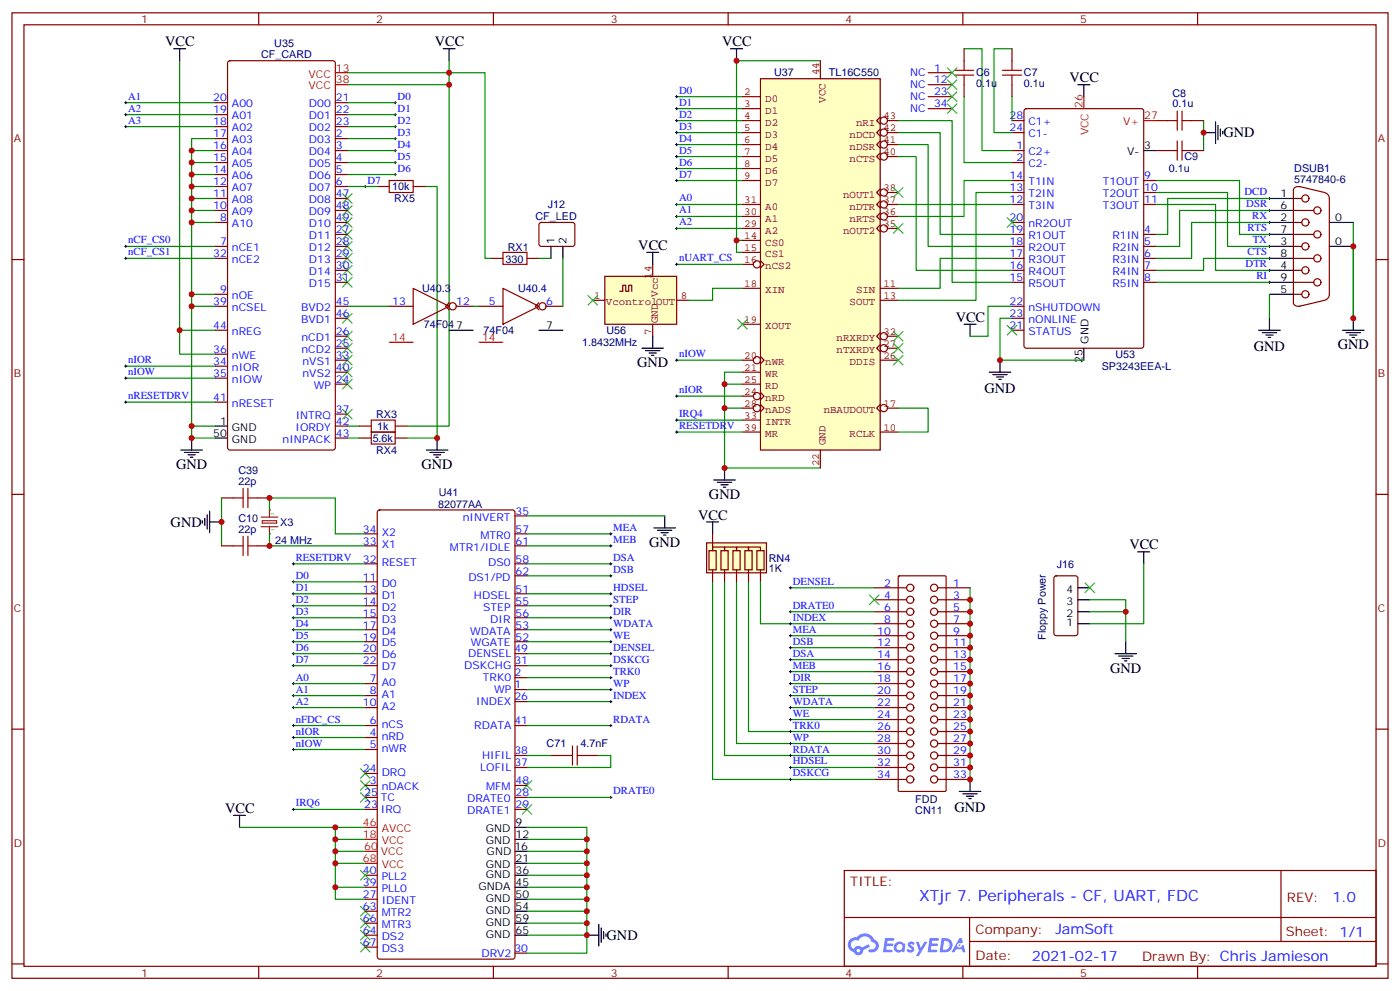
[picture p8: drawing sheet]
<svg xmlns="http://www.w3.org/2000/svg" width="412mm" height="292mm" viewBox="0 0 412 292" stroke-linecap="round" stroke-linejoin="round" font-family="sans-serif">
<defs><g id="words">
<text font-size="4.6" fill="#00f" x="270.8" y="265.4">XTjr 7. Peripherals - CF, UART, FDC</text>
<g font-size="4.2">
<text x="48.7" y="13.7">VCC</text>
<text x="128.1" y="13.7">VCC</text>
<text x="212.7" y="13.7">VCC</text>
<text x="315" y="24.2">VCC</text>
<text x="360.4" y="40.5">GND</text>
<text x="188" y="73.6">VCC</text>
<text x="281.5" y="94.8">VCC</text>
<text x="369.4" y="103.3">GND</text>
<text x="394.1" y="102.9">GND</text>
<text x="187.7" y="108.2">GND</text>
<text x="290" y="115.6">GND</text>
<text x="51.9" y="138.2">GND</text>
<text x="124.2" y="138.2">GND</text>
<text x="208.8" y="147">GND</text>
<text x="50.3" y="155.2">GND</text>
<text x="205.7" y="153">VCC</text>
<text x="191.2" y="161.1">GND</text>
<text x="332.7" y="161.8">VCC</text>
<text x="327" y="198.2">GND</text>
<text x="66.3" y="239.4">VCC</text>
<text x="281.2" y="239.2">GND</text>
<text x="178.7" y="276.8">GND</text>
</g>
<g font-size="4.2" fill="#00f">
<text x="392.5" y="265.6">1.0</text>
<text x="310.9" y="275.2">JamSoft</text>
<text x="304" y="283">2021-02-17</text>
</g>
<g font-size="3.9" fill="#800">
<text x="250.5" y="260.9">TITLE:</text>
<text x="379.1" y="265.6">REV:</text>
<text x="287.4" y="275.1">Company:</text>
<text x="378.7" y="275.8">Sheet: 1/1</text>
<text x="287.4" y="282.8">Date:</text>
<text x="336.4" y="282.9">Drawn By: Chris Jamieson</text>
</g>
<g font-size="3.2" fill="#800">
<text x="41.6" y="6.8">1</text>
<text x="110.8" y="6.8">2</text>
<text x="179.9" y="6.8">3</text>
<text x="249.1" y="6.8">4</text>
<text x="318.2" y="6.8">5</text>
<text x="4.1" y="41.9">A</text>
<text x="405.9" y="41.9">A</text>
<text x="4.1" y="111">B</text>
<text x="405.9" y="111">B</text>
<text x="4.1" y="180.2">C</text>
<text x="405.9" y="180.2">C</text>
<text x="4.1" y="249.3">D</text>
<text x="405.9" y="249.3">D</text>
<text x="41.6" y="287.6">1</text>
<text x="110.8" y="287.6">2</text>
<text x="179.9" y="287.6">3</text>
<text x="249.1" y="287.6">4</text>
<text x="318.2" y="287.6">5</text>
</g>
<g font-size="3.2" fill="#000080">
<text x="76.9" y="17.2">CF_CARD</text>
<text x="80.8" y="13.7">U35</text>
<text x="228" y="22.5">U37</text>
<text x="244.1" y="22.5">TL16C550</text>
<text x="287.5" y="22.5">C6</text>
<text x="301.6" y="22.5">C7</text>
<text x="287.5" y="25.7">0.1u</text>
<text x="301.6" y="25.7">0.1u</text>
<text x="345.4" y="28.4">C8</text>
<text x="345.4" y="31.6">0.1u</text>
<text x="348.9" y="47.2">C9</text>
<text x="344.3" y="50.7">0.1u</text>
<text x="381.3" y="53.9">5747840-6</text>
<text x="381.3" y="50.7">DSUB1</text>
<text x="115.5" y="56.1">10k</text>
<text x="116.1" y="59.6">RX5</text>
<text x="157.7" y="64.9">CF_LED</text>
<text x="161.4" y="61.2">J12</text>
<text x="148.9" y="77.3">330</text>
<text x="149.6" y="73.8">RX1</text>
<text x="124.4" y="86">U40.3</text>
<text x="152.6" y="86">U40.4</text>
<text x="124.8" y="96.6">74F04</text>
<text x="142.5" y="98.4">74F04</text>
<text x="171.5" y="101.9">1.8432MHz</text>
<text x="178.7" y="98.4">U56</text>
<text x="328.6" y="105.4">U53</text>
<text x="324.5" y="109">SP3243EEA-L</text>
<text x="110.8" y="123.1">RX3</text>
<text x="109.8" y="130.2">5.6k</text>
<text x="111.1" y="126.6">1k</text>
<text x="110.8" y="133.7">RX4</text>
<text x="70.2" y="142.8">22p</text>
<text x="70.2" y="139.6">C39</text>
<text x="129" y="149.6">82077AA</text>
<text x="129.3" y="146">U41</text>
<text x="70.2" y="153.7">C10</text>
<text x="82.6" y="154.8">X3</text>
<text x="70.2" y="156.9">22p</text>
<text x="81" y="160.1">24 MHz</text>
<text x="226.5" y="165.5">RN4</text>
<text x="311.3" y="167.2">J16</text>
<text x="226.5" y="168.5">1K</text>
<text x="308.1" y="188.5" transform="rotate(-90 308.1 188.5)">Floppy Power</text>
<text x="161" y="220.1">C71</text>
<text x="171" y="220.1">4.7nF</text>
<text x="269.6" y="236.6">FDD</text>
<text x="269.6" y="239.7">CN11</text>
</g>
<g font-size="3.2" fill="#f00">
<text x="90.9" y="22.8">VCC</text>
<text x="99" y="21.1">13</text>
<text x="90.9" y="26.4">VCC</text>
<text x="99" y="24.6">38</text>
<text x="318.9" y="31.8" transform="rotate(-90 318.9 31.8)">26</text>
<text x="337.1" y="35.2">27</text>
<text x="320.7" y="39.9" transform="rotate(-90 320.7 39.9)">VCC</text>
<text x="330.8" y="36.9">V+</text>
<text x="115.6" y="100.4">14</text>
<text x="142" y="100.4">14</text>
<text x="106.9" y="243.3">46</text>
<text x="112.4" y="245.1">AVCC</text>
<text x="106.9" y="246.8">18</text>
<text x="107.3" y="250.4">60</text>
<text x="112.2" y="251.8">VCC</text>
<text x="112.4" y="248.6">VCC</text>
<text x="106.9" y="253.9">68</text>
<text x="112.4" y="255.7">VCC</text>
</g>
<g font-size="3.2" fill="#840000">
<text x="241.3" y="22.2" transform="rotate(-90 241.3 22.2)">44</text>
<text x="219.3" y="28.1">2</text>
<text x="225.4" y="30">D0</text>
<text x="219.3" y="31.6">3</text>
<text x="219.3" y="35.2">4</text>
<text x="225.4" y="33.5">D1</text>
<text x="243.2" y="30.3" transform="rotate(-90 243.2 30.3)">VCC</text>
<text x="260.2" y="35.2">43</text>
<text x="219.3" y="38.7">5</text>
<text x="225.4" y="37">D2</text>
<text x="225.4" y="40.6">D3</text>
<text x="250.3" y="40.6">nDCD</text>
<text x="252.2" y="37">nRI</text>
<text x="260.2" y="38.7">42</text>
<text x="219.3" y="42.2">6</text>
<text x="219.3" y="45.8">7</text>
<text x="225.4" y="44.1">D4</text>
<text x="225.4" y="47.6">D5</text>
<text x="250.3" y="47.6">nCTS</text>
<text x="250.3" y="44.1">nDSR</text>
<text x="260.2" y="45.8">40</text>
<text x="260.2" y="42.2">41</text>
<text x="219.3" y="49.3">8</text>
<text x="219.3" y="52.8">9</text>
<text x="225.4" y="51.1">D6</text>
<text x="219.3" y="59.9">31</text>
<text x="225.4" y="54.7">D7</text>
<text x="248.4" y="58.2">nOUT1</text>
<text x="260.2" y="59.9">37</text>
<text x="260.2" y="56.3">38</text>
<text x="219.3" y="63.4">30</text>
<text x="225.4" y="65.2">A1</text>
<text x="225.4" y="61.7">A0</text>
<text x="250.3" y="65.2">nRTS</text>
<text x="250.3" y="61.7">nDTR</text>
<text x="260.2" y="63.4">36</text>
<text x="219.3" y="70.4">14</text>
<text x="219.3" y="66.9">29</text>
<text x="225.4" y="68.8">A2</text>
<text x="248.4" y="68.8">nOUT2</text>
<text x="260.2" y="66.9">35</text>
<text x="219.3" y="74">15</text>
<text x="219.3" y="77.5">16</text>
<text x="225.4" y="72.3">CS0</text>
<text x="225.4" y="75.8">CS1</text>
<text x="191.9" y="82" transform="rotate(-90 191.9 82)">14</text>
<text x="225.4" y="79.4">nCS2</text>
<text x="175" y="88.1">1</text>
<text x="178.5" y="89.9">VcontrolOUT</text>
<text x="200.6" y="88.1">8</text>
<text x="219.3" y="84.6">18</text>
<text x="225.4" y="86.4">XIN</text>
<text x="250.3" y="89.9">SOUT</text>
<text x="252.2" y="86.4">SIN</text>
<text x="260.2" y="84.6">11</text>
<text x="260.2" y="88.1">13</text>
<text x="193.8" y="95.1" transform="rotate(-90 193.8 95.1)">GND Vcc</text>
<text x="219.3" y="95.1">19</text>
<text x="191.9" y="98.7" transform="rotate(-90 191.9 98.7)">7</text>
<text x="225.4" y="97">XOUT</text>
<text x="246.5" y="100.5">nRXRDY</text>
<text x="260.2" y="98.7">32</text>
<text x="219.3" y="105.7">20</text>
<text x="225.4" y="107.6">nWR</text>
<text x="246.5" y="104.1">nTXRDY</text>
<text x="250.3" y="107.6">DDIS</text>
<text x="260.2" y="105.7">26</text>
<text x="260.2" y="102.2">27</text>
<text x="219.3" y="112.8">25</text>
<text x="219.3" y="109.3">21</text>
<text x="225.4" y="111.1">WR</text>
<text x="219.3" y="116.3">24</text>
<text x="219.3" y="119.8">28</text>
<text x="225.4" y="118.2">nRD</text>
<text x="225.4" y="114.6">RD</text>
<text x="260.2" y="119.8">17</text>
<text x="219.3" y="123.4">33</text>
<text x="225.4" y="125.2">INTR</text>
<text x="225.4" y="121.7">nADS</text>
<text x="242.6" y="121.7">nBAUDOUT</text>
<text x="219.3" y="126.9">39</text>
<text x="225.4" y="128.7">MR</text>
<text x="243.2" y="131.1" transform="rotate(-90 243.2 131.1)">GND</text>
<text x="250.3" y="128.7">RCLK</text>
<text x="260.2" y="126.9">10</text>
<text x="241.3" y="137.3" transform="rotate(-90 241.3 137.3)">22</text>
</g>
<g font-size="3.2" fill="#00f">
<text x="268.1" y="22.5">NC</text>
<text x="275.2" y="21.1">1</text>
<text x="37.7" y="29.4">A1</text>
<text x="62.8" y="29.9">20</text>
<text x="99" y="29.9">21</text>
<text x="117.1" y="29.4">D0</text>
<text x="200" y="27.6">D0</text>
<text x="268.1" y="26">NC</text>
<text x="268.1" y="29.5">NC</text>
<text x="275.2" y="24.6">12</text>
<text x="275.2" y="28.1">23</text>
<text x="37.7" y="32.9">A2</text>
<text x="62.8" y="33.4">19</text>
<text x="68.3" y="35.2">A01</text>
<text x="68.3" y="31.6">A00</text>
<text x="91" y="31.6">D00</text>
<text x="91" y="35.2">D01</text>
<text x="99" y="33.4">22</text>
<text x="117.1" y="32.9">D1</text>
<text x="200" y="31.1">D1</text>
<text x="200" y="34.6">D2</text>
<text x="268.1" y="33.1">NC</text>
<text x="275.2" y="31.6">34</text>
<text x="297.4" y="35.2">28</text>
<text x="37.7" y="36.4">A3</text>
<text x="62.8" y="40.5">17</text>
<text x="62.8" y="36.9">18</text>
<text x="68.3" y="38.7">A02</text>
<text x="91" y="38.7">D02</text>
<text x="99" y="40.5">2</text>
<text x="99" y="36.9">23</text>
<text x="117.1" y="39.9">D3</text>
<text x="117.1" y="36.4">D2</text>
<text x="200" y="38.2">D3</text>
<text x="200" y="41.7">D4</text>
<text x="297.4" y="38.7">24</text>
<text x="302.9" y="40.5">C1-</text>
<text x="302.9" y="36.9">C1+</text>
<text x="62.8" y="47.5">15</text>
<text x="62.8" y="44">16</text>
<text x="68.3" y="45.8">A04</text>
<text x="68.3" y="42.2">A03</text>
<text x="91" y="42.2">D03</text>
<text x="91" y="45.8">D04</text>
<text x="99" y="44">3</text>
<text x="99" y="47.5">4</text>
<text x="117.1" y="47">D5</text>
<text x="117.1" y="43.5">D4</text>
<text x="200" y="45.2">D5</text>
<text x="299.4" y="44">1</text>
<text x="299.4" y="47.5">2</text>
<text x="302.9" y="45.8">C2+</text>
<text x="62.8" y="51">14</text>
<text x="68.3" y="52.8">A06</text>
<text x="68.3" y="49.3">A05</text>
<text x="91" y="49.3">D05</text>
<text x="91" y="52.8">D06</text>
<text x="99" y="51">5</text>
<text x="117.1" y="50.5">D6</text>
<text x="200" y="48.8">D6</text>
<text x="200" y="52.3">D7</text>
<text x="297.4" y="52.8">14</text>
<text x="302.9" y="49.3">C2-</text>
<text x="337.1" y="52.8">9</text>
<text x="62.8" y="58.1">11</text>
<text x="62.8" y="54.6">12</text>
<text x="68.3" y="59.9">A08</text>
<text x="68.3" y="56.3">A07</text>
<text x="91" y="56.3">D07</text>
<text x="91" y="59.9">D08</text>
<text x="99" y="54.6">6</text>
<text x="99" y="58.1">47</text>
<text x="108.3" y="54">D7</text>
<text x="200" y="59.3">A0</text>
<text x="297.4" y="59.9">12</text>
<text x="297.4" y="56.3">13</text>
<text x="302.9" y="58.1">T2IN</text>
<text x="302.9" y="54.6">T1IN</text>
<text x="324.8" y="54.6">T1OUT</text>
<text x="324.8" y="58.1">T2OUT</text>
<text x="337.1" y="56.3">10</text>
<text x="337.1" y="59.9">11</text>
<text x="366.6" y="57.6">DCD</text>
<text x="62.8" y="61.6">10</text>
<text x="64.8" y="65.2">8</text>
<text x="68.3" y="63.4">A09</text>
<text x="91" y="63.4">D09</text>
<text x="99" y="61.6">48</text>
<text x="99" y="65.2">49</text>
<text x="200" y="62.9">A1</text>
<text x="297.4" y="65.2">20</text>
<text x="302.9" y="61.6">T3IN</text>
<text x="324.8" y="61.6">T3OUT</text>
<text x="367.1" y="61.1">DSR</text>
<text x="368.9" y="64.6">RX</text>
<text x="37.7" y="71.7">nCF_CS0</text>
<text x="68.3" y="66.9">A10</text>
<text x="91" y="70.4">D11</text>
<text x="91" y="66.9">D10</text>
<text x="99" y="68.7">27</text>
<text x="200" y="66.4">A2</text>
<text x="297.4" y="68.7">19</text>
<text x="302.9" y="70.4">R1OUT</text>
<text x="302.9" y="66.9">nR2OUT</text>
<text x="327.7" y="70.4">R1IN</text>
<text x="337.1" y="68.7">4</text>
<text x="367.5" y="68.2">RTS</text>
<text x="369" y="71.7">TX</text>
<text x="37.7" y="75.2">nCF_CS1</text>
<text x="62.8" y="75.7">32</text>
<text x="64.8" y="72.2">7</text>
<text x="68.3" y="74">nCE1</text>
<text x="68.3" y="77.5">nCE2</text>
<text x="91" y="74">D12</text>
<text x="91" y="77.5">D13</text>
<text x="99" y="72.2">28</text>
<text x="99" y="75.7">29</text>
<text x="200" y="77">nUART_CS</text>
<text x="297.4" y="75.7">17</text>
<text x="297.4" y="72.2">18</text>
<text x="302.9" y="77.5">R3OUT</text>
<text x="302.9" y="74">R2OUT</text>
<text x="327.7" y="74">R2IN</text>
<text x="327.7" y="77.5">R3IN</text>
<text x="337.1" y="72.2">5</text>
<text x="337.1" y="75.7">6</text>
<text x="367.5" y="75.2">CTS</text>
<text x="91" y="81">D14</text>
<text x="99" y="79.3">30</text>
<text x="99" y="82.8">31</text>
<text x="297.4" y="82.8">15</text>
<text x="297.4" y="79.3">16</text>
<text x="302.9" y="81">R4OUT</text>
<text x="327.7" y="81">R4IN</text>
<text x="337.1" y="79.3">7</text>
<text x="337.1" y="82.8">8</text>
<text x="366.9" y="78.7">DTR</text>
<text x="370.1" y="82.3">RI</text>
<text x="62.8" y="89.9">39</text>
<text x="64.8" y="86.3">9</text>
<text x="68.3" y="88.1">nOE</text>
<text x="91" y="84.6">D15</text>
<text x="99" y="89.9">45</text>
<text x="115.6" y="89.9">13</text>
<text x="134.4" y="89.9">12</text>
<text x="144" y="89.9">5</text>
<text x="160.9" y="89.9">6</text>
<text x="297.4" y="89.9">22</text>
<text x="302.9" y="84.6">R5OUT</text>
<text x="327.7" y="84.6">R5IN</text>
<text x="68.3" y="91.6">nCSEL</text>
<text x="88.7" y="91.6">BVD2</text>
<text x="88.7" y="95.1">BVD1</text>
<text x="99" y="93.4">46</text>
<text x="297.4" y="93.4">23</text>
<text x="302.9" y="91.6">nSHUTDOWN</text>
<text x="302.9" y="95.1">nONLINE</text>
<text x="62.8" y="96.9">44</text>
<text x="68.3" y="98.7">nREG</text>
<text x="88.8" y="100.4">nCD1</text>
<text x="99" y="98.7">26</text>
<text x="297.4" y="96.9">21</text>
<text x="302.9" y="98.7">STATUS</text>
<text x="37.7" y="107">nIOR</text>
<text x="62.8" y="107.5">34</text>
<text x="62.8" y="104">36</text>
<text x="68.3" y="105.7">nWE</text>
<text x="88.8" y="104">nCD2</text>
<text x="89.1" y="107.5">nVS1</text>
<text x="99" y="102.2">25</text>
<text x="99" y="105.7">33</text>
<text x="200" y="105.2">nIOW</text>
<text x="37.7" y="110.5">nIOW</text>
<text x="62.8" y="111">35</text>
<text x="68.3" y="109.3">nIOR</text>
<text x="68.3" y="112.8">nIOW</text>
<text x="89.1" y="111">nVS2</text>
<text x="99" y="112.8">24</text>
<text x="99" y="109.3">40</text>
<text x="37.7" y="117.5">nRESETDRV</text>
<text x="62.8" y="118.1">41</text>
<text x="68.3" y="119.8">nRESET</text>
<text x="92.4" y="114.5">WP</text>
<text x="200" y="115.8">nIOR</text>
<text x="87.1" y="123.4">INTRQ</text>
<text x="99" y="121.6">37</text>
<text x="99" y="125.1">42</text>
<text x="200" y="122.8">IRQ4</text>
<text x="83.3" y="130.4">nINPACK</text>
<text x="87" y="126.9">IORDY</text>
<text x="99" y="128.7">43</text>
<text x="200" y="126.4">RESETDRV</text>
<text x="136.3" y="153.4">nINVERT</text>
<text x="151.9" y="151.6">35</text>
<text x="106.9" y="160.4">33</text>
<text x="106.9" y="156.9">34</text>
<text x="112.4" y="161.5">X1</text>
<text x="112.4" y="157.9">X2</text>
<text x="141.5" y="158.6">MTR0</text>
<text x="151.9" y="156.9">57</text>
<text x="151.9" y="160.4">61</text>
<text x="180.6" y="156.4">MEA</text>
<text x="180.6" y="159.9">MEB</text>
<text x="87.1" y="165.2">RESETDRV</text>
<text x="106.9" y="165.7">32</text>
<text x="112.4" y="166.8">RESET</text>
<text x="132.5" y="162.2">MTR1/IDLE</text>
<text x="143.8" y="166.8">DS0</text>
<text x="151.9" y="165.7">58</text>
<text x="180.6" y="165.2">DSA</text>
<text x="87.1" y="174">D1</text>
<text x="87.1" y="170.5">D0</text>
<text x="106.9" y="171">11</text>
<text x="112.4" y="172.8">D0</text>
<text x="138" y="171">DS1/PD</text>
<text x="151.9" y="169.2">62</text>
<text x="180.6" y="168.7">DSB</text>
<text x="180.6" y="174">HDSEL</text>
<text x="233.5" y="172.2">DENSEL</text>
<text x="260.4" y="172.8">2</text>
<text x="280.8" y="172.8">1</text>
<text x="87.1" y="177.5">D2</text>
<text x="106.9" y="178">14</text>
<text x="106.9" y="174.5">13</text>
<text x="112.4" y="179.8">D2</text>
<text x="112.4" y="176.3">D1</text>
<text x="139.6" y="176.3">HDSEL</text>
<text x="142.3" y="179.8">STEP</text>
<text x="151.9" y="178">55</text>
<text x="151.9" y="174.5">51</text>
<text x="180.6" y="177.5">STEP</text>
<text x="233.5" y="179.3">DRATE0</text>
<text x="260.4" y="179.8">6</text>
<text x="260.4" y="176.3">4</text>
<text x="280.8" y="176.3">3</text>
<text x="280.8" y="179.8">5</text>
<text x="87.1" y="184.6">D4</text>
<text x="87.1" y="181">D3</text>
<text x="106.9" y="185.1">17</text>
<text x="106.9" y="181.6">15</text>
<text x="112.4" y="183.3">D3</text>
<text x="144.4" y="183.3">DIR</text>
<text x="151.9" y="181.6">56</text>
<text x="151.9" y="185.1">53</text>
<text x="180.6" y="181">DIR</text>
<text x="180.6" y="184.6">WDATA</text>
<text x="233.5" y="182.8">INDEX</text>
<text x="260.4" y="183.3">8</text>
<text x="280.8" y="183.3">7</text>
<text x="87.1" y="191.6">D6</text>
<text x="87.1" y="188.1">D5</text>
<text x="106.9" y="188.6">19</text>
<text x="112.4" y="190.4">D5</text>
<text x="112.4" y="186.9">D4</text>
<text x="138.5" y="186.9">WDATA</text>
<text x="138.7" y="190.4">WGATE</text>
<text x="151.9" y="188.6">52</text>
<text x="180.6" y="191.6">DENSEL</text>
<text x="180.6" y="188.1">WE</text>
<text x="233.5" y="186.3">MEA</text>
<text x="233.5" y="189.9">DSB</text>
<text x="258.4" y="186.9">10</text>
<text x="258.4" y="190.4">12</text>
<text x="280.8" y="186.9">9</text>
<text x="280.8" y="190.4">11</text>
<text x="87.1" y="195.2">D7</text>
<text x="106.9" y="195.7">22</text>
<text x="106.9" y="192.2">20</text>
<text x="112.4" y="197.4">D7</text>
<text x="112.4" y="193.9">D6</text>
<text x="136.8" y="197.1">DSKCHG</text>
<text x="137.9" y="193.6">DENSEL</text>
<text x="151.5" y="192.2">49</text>
<text x="151.5" y="195.7">31</text>
<text x="180.6" y="195.2">DSKCG</text>
<text x="233.5" y="193.4">DSA</text>
<text x="233.5" y="196.9">MEB</text>
<text x="258.4" y="193.9">14</text>
<text x="258.4" y="197.4">16</text>
<text x="280.8" y="193.9">13</text>
<text x="280.8" y="197.4">15</text>
<text x="87.1" y="204">A1</text>
<text x="87.1" y="200.4">A0</text>
<text x="108.9" y="201">7</text>
<text x="112.4" y="202">A0</text>
<text x="142.3" y="200.6">TRK0</text>
<text x="151.5" y="202.7">1</text>
<text x="151.5" y="199.2">2</text>
<text x="180.6" y="198.7">TRK0</text>
<text x="180.6" y="202.2">WP</text>
<text x="233.5" y="200.4">DIR</text>
<text x="233.5" y="204">STEP</text>
<text x="258.4" y="201">18</text>
<text x="280.8" y="201">17</text>
<text x="87.1" y="207.5">A2</text>
<text x="106.9" y="208">10</text>
<text x="108.9" y="204.5">8</text>
<text x="112.4" y="205.6">A1</text>
<text x="112.4" y="209.1">A2</text>
<text x="140.3" y="207.7">INDEX</text>
<text x="145.6" y="204.2">WP</text>
<text x="151.5" y="206.3">26</text>
<text x="180.6" y="205.7">INDEX</text>
<text x="233.5" y="207.5">WDATA</text>
<text x="258.4" y="204.5">20</text>
<text x="258.4" y="208">22</text>
<text x="280.8" y="204.5">19</text>
<text x="280.8" y="208">21</text>
<text x="87.1" y="212.8">nFDC_CS</text>
<text x="108.9" y="213.3">6</text>
<text x="112.4" y="214.4">nCS</text>
<text x="139.7" y="214.7">RDATA</text>
<text x="151.5" y="213.3">41</text>
<text x="180.6" y="212.8">RDATA</text>
<text x="233.5" y="211">WE</text>
<text x="233.5" y="214.6">TRK0</text>
<text x="258.4" y="211.6">24</text>
<text x="258.4" y="215.1">26</text>
<text x="280.8" y="211.6">23</text>
<text x="280.8" y="215.1">25</text>
<text x="87.1" y="216.3">nIOR</text>
<text x="87.1" y="219.9">nIOW</text>
<text x="108.9" y="220.4">5</text>
<text x="108.9" y="216.9">4</text>
<text x="112.4" y="221.4">nWR</text>
<text x="112.4" y="217.9">nRD</text>
<text x="233.5" y="218.1">WP</text>
<text x="233.5" y="221.6">RDATA</text>
<text x="258.4" y="218.6">28</text>
<text x="280.8" y="218.6">27</text>
<text x="106.9" y="227.4">24</text>
<text x="141.4" y="227.1">LOFIL</text>
<text x="142" y="223.6">HIFIL</text>
<text x="151.5" y="225.7">37</text>
<text x="151.5" y="222.1">38</text>
<text x="233.5" y="225.1">HDSEL</text>
<text x="258.4" y="222.1">30</text>
<text x="258.4" y="225.7">32</text>
<text x="280.8" y="222.1">29</text>
<text x="280.8" y="225.7">31</text>
<text x="108.9" y="231">3</text>
<text x="112.4" y="228.5">DRQ</text>
<text x="112.4" y="232.7">nDACK</text>
<text x="143.2" y="232.7">MFM</text>
<text x="151.9" y="231">48</text>
<text x="180.6" y="234">DRATE0</text>
<text x="233.5" y="228.7">DSKCG</text>
<text x="258.4" y="229.2">34</text>
<text x="280.8" y="229.2">33</text>
<text x="87.1" y="237.5">IRQ6</text>
<text x="107.3" y="234.5">25</text>
<text x="107.3" y="238">23</text>
<text x="112.2" y="235.9">TC</text>
<text x="112.2" y="239.4">IRQ</text>
<text x="137.6" y="236.3">DRATE0</text>
<text x="137.6" y="239.8">DRATE1</text>
<text x="151.9" y="234.5">28</text>
<text x="151.9" y="238">29</text>
<text x="106.9" y="257.4">40</text>
<text x="106.9" y="260.9">39</text>
<text x="112.4" y="262.7">PLL0</text>
<text x="112.4" y="259.2">PLL2</text>
<text x="106.9" y="264.5">27</text>
<text x="106.9" y="268">63</text>
<text x="112.4" y="266.2">IDENT</text>
<text x="112.4" y="269.8">MTR2</text>
<text x="106.9" y="271.5">66</text>
<text x="106.9" y="275.1">64</text>
<text x="112.4" y="273.3">MTR3</text>
<text x="106.9" y="278.6">67</text>
<text x="112.4" y="276.8">DS2</text>
<text x="112.4" y="280.4">DS3</text>
<text x="141.8" y="281.8">DRV2</text>
<text x="151.5" y="280.4">30</text>
</g>
<g font-size="3.2">
<text x="332" y="45.8">V-</text>
<text x="337.1" y="44">3</text>
<text x="377.2" y="58.1">1</text>
<text x="377.2" y="65.2">2</text>
<text x="377.2" y="61.6">6</text>
<text x="393.3" y="65.2">0</text>
<text x="163.3" y="71.9" transform="rotate(-90 163.3 71.9)">1</text>
<text x="166.9" y="71.9" transform="rotate(-90 166.9 71.9)">2</text>
<text x="377.2" y="68.7">7</text>
<text x="377.2" y="72.2">3</text>
<text x="377.2" y="75.7">8</text>
<text x="393.3" y="72.2">0</text>
<text x="377.2" y="79.3">4</text>
<text x="377.2" y="82.8">9</text>
<text x="377.2" y="86.3">5</text>
<text x="134.4" y="96.9">7</text>
<text x="160.9" y="96.9">7</text>
<text x="320.7" y="101.2" transform="rotate(-90 320.7 101.2)">GND</text>
<text x="318.9" y="106.8" transform="rotate(-90 318.9 106.8)">25</text>
<text x="64.8" y="125.1">1</text>
<text x="62.8" y="128.7">50</text>
<text x="68.3" y="126.9">GND</text>
<text x="68.3" y="130.4">GND</text>
<text x="314.2" y="178">3</text>
<text x="314.2" y="174.5">4</text>
<text x="314.2" y="184.4">1</text>
<text x="314.2" y="181.6">2</text>
<text x="143.1" y="245.1">GND</text>
<text x="151.9" y="243.3">9</text>
<text x="143.1" y="248.6">GND</text>
<text x="143.4" y="251.8">GND</text>
<text x="151.5" y="250.4">16</text>
<text x="151.9" y="246.8">12</text>
<text x="143.1" y="255.7">GND</text>
<text x="151.9" y="257.4">36</text>
<text x="151.9" y="253.9">21</text>
<text x="140.9" y="262">GNDA</text>
<text x="143.1" y="258.5">GND</text>
<text x="151.9" y="260.9">45</text>
<text x="143.1" y="265.5">GND</text>
<text x="143.1" y="269.1">GND</text>
<text x="151.9" y="264.5">50</text>
<text x="151.9" y="268">54</text>
<text x="143.1" y="272.6">GND</text>
<text x="151.9" y="271.5">59</text>
<text x="151.9" y="275.1">65</text>
<text x="143.1" y="276.1">GND</text>
</g>
<g font-size="1.4" fill="#238d23">
<text x="80.8" y="151.6" transform="rotate(-90 80.8 151.6)">2</text>
<text x="80.8" y="156.5" transform="rotate(-90 80.8 156.5)">1</text>
</g>
</g></defs>
<g fill="none" stroke="#870000" stroke-width=".35">
<path d="M3.5 3.8h405.4v284.3h-405.4zM7.1 7.3h398.2v277.3h-398.2zM76.2 3.8v3.5M145.3 3.8v3.5M214.5 3.8v3.5M283.6 3.8v3.5M352.8 3.8v3.5M3.5 76.4h3.6M405.3 76.4h3.6M3.5 145.6h3.6M405.3 145.6h3.6M3.5 214.7h3.6"/>
<path d="M405.3 214.7h3.6M248.7 256.4h156.6v28.2h-156.6zM377.3 256.4v20.9M248.7 270.2h156.5M285.6 277.3h119.6M285.6 270.2v14.1M3.5 283.9h3.6M76.2 284.6v3.5M145.3 284.6v3.5M214.5 284.6v3.5M283.6 284.6v3.5M352.8 284.6v3.5"/>
<path d="M405.3 283.9h3.6"/>
</g>
<g fill="#5487ff">
<path d="M267.7 277.5a1.22 1.22 0 0 1 1.7 .3l-.4 .6a.47 .47 0 0 0-.3-.4 .47 .47 0 0 0-.5 .2l.1 .2a1.14 1.14 0 0 1 .8 1.7 1.14 1.14 0 0 1-1.9 0l-.2-.2 .5-.5 .7 .4a.29 .29 0 0 0 .3-.2 .29 .29 0 0 0-.2-.4 1.04 1.04 0 0 1-.6-1.7z"/>
<path d="M260.7 276.3h2.4l.3 .2-.2 .5h-1.8l-.1 .9h1.5l.3 .4-.3 .3h-1.6l-.2 1.1 1.7 .1 .2 .3-.2 .3h-2.6z"/>
<path d="M273.8 276.3h2.4l.3 .2-.1 .5h-1.8l-.2 .9h1.6l.3 .4-.4 .3h-1.6l-.1 1.1 1.7 .1 .2 .3-.2 .3h-2.6z"/>
<path d="M282.6 276.3h.7l.3 1.2-.6 .4a.69 .69 0 0 0-1 .2 .69 .69 0 0 0 .4 1 .69 .69 0 0 0 .9-.6l.5-.3 .6 2.2h-.8l-.2-.8h-1.8l-.5 .8h-.8z"/>
<path d="M269.8 277.4h.8l.6 1.8 1.1-1.8h.9l-2.6 4.2h-.8l.9-1.6z"/>
<path d="M277.4 276.3l-.6 4.1h1.3a2.11 2.11 0 0 0 2.5-2.1 2.11 2.11 0 0 0-2.5-2zM278.1 277a1.39 1.39 0 0 1 1.7 1.4 1.39 1.39 0 0 1-1.8 1.3h-.3z"/>
<path d="M263.7 277.9a1.54 1.54 0 0 0-.1 2.2 1.54 1.54 0 0 0 2.2 .1l.6 .2 .3-2.3-.2-.2h-.4a1.49 1.49 0 0 0-2.4 0zM264 278.9a.94 .94 0 0 1 1.8 0 .94 .94 0 0 1-1.8 0z"/>
<path d="M250.4 276.7a2.18 2.18 0 0 0 1.1 3.7 1.44 1.44 0 0 0 1.6 .9 1.44 1.44 0 0 0 1.2-1.5l2-1-.5-.7-1.9 .9a1.47 1.47 0 0 0-2.4 .5 1.39 1.39 0 0 1-.7-2 1.39 1.39 0 0 1 2-.4 2.12 2.12 0 0 1 2.2-1.3 2.12 2.12 0 0 1 1.9 1.7 1.14 1.14 0 0 1 1.1 1.4 1.14 1.14 0 0 1-1.7 .7 .43 .43 0 0 0-.5 .4 .43 .43 0 0 0 .4 .5 1.98 1.98 0 0 0 2.5-1.3 1.98 1.98 0 0 0-1.2-2.5 3.1 3.1 0 0 0-5.3-.7l-.9 .1zM252.3 280a.55 .55 0 0 1 1.1 0 .55 .55 0 0 1-1.1 0z"/>
<circle cx="282.6" cy="278.4" r=".26"/>
</g>
<g fill="none" stroke="#008700" stroke-width=".35">
<path d="M52.9 17.9v86.4h10.6M132.3 17.9v107.6h-12.4M241.7 17.9h-24.7v52.9h1.7M37 30.2h26.5M37 33.8h26.5M37 37.3h26.5M102.3 21.4h40.6v54.7h1.7M102.3 24.9h30M102.3 30.2h14.1M102.3 33.8h14.1M102.3 37.3h14.1M199.3 39.1h19.4"/>
<path d="M199.3 35.5h19.4M199.3 32h19.4M199.3 28.5h19.4M56.4 44.3h7.1M56.4 47.9h7.1M56.4 51.4h7.1M56.4 54.9h7.1M56.4 58.5h7.1M63.5 40.8h-7.1v45.9M102.3 44.3h14.1M102.3 47.9h14.1M102.3 51.4h14.1"/>
<path d="M102.3 54.9h8.8M102.3 40.8h14.1M125.2 54.9h3.6v74.1h-8.9M199.3 49.6h19.4M199.3 46.1h19.4M199.3 42.6h19.4M199.3 53.2h19.4M37 76.1h26.5M37 72.6h26.5M56.4 62h7.1M56.4 65.5h7.1M158.7 76.1h3.6"/>
<path d="M165.8 76.1v14.1M199.3 60.2h19.4M199.3 63.7h19.4M199.3 67.3h19.4M217 70.8v3.5h1.7M52.9 97.3h10.6M56.4 90.2h7.1M63.5 86.7h-7.1v38.8M102.3 90.2h12.4M139.3 90.2h1.8M37 118.4h26.5M37 107.8h26.5"/>
<path d="M37 111.4h26.5M199.3 116.7h19.4M199.3 106.1h19.4M218.7 113.1h-5.3v24.7h28.3M218.7 109.6h-5.3v3.5M63.5 125.5h-7.1v3.5h7.1M102.3 125.5h3.5M102.3 129h3.5M213.4 120.2h5.3"/>
</g>
<path d="M114.7 53.2h7v3.5h-7zM148.2 74.3h7v3.6h-7zM109.4 123.7h7v3.5h-7zM109.4 127.2h7v3.6h-7z" fill="none" stroke="#a10000" stroke-width=".35"/>
<g fill="none" stroke="#870000" stroke-width=".35">
<path d="M111.1 54.9h3.6M121.7 54.9h3.5M144.6 76.1h3.6M155.2 76.1h3.5M159 65.7l.5-.2 9.4 .1 .4 .6v5.9l-.7 .5-9.4-.1-.5-.6v-5.7zM141.1 90.2h7.1M148.2 84.9l10.5 5.3-10.5 5.3zM158.7 89.1l-1 1.1 1 1.1M160.9 90.2h4.9M105.8 125.5h3.6M105.8 129h3.6M116.4 125.5h3.5"/>
<path d="M116.4 129h3.5"/>
<circle cx="159.8" cy="90.2" r="1.06"/>
</g>
<g fill="none" stroke="#000" stroke-width=".35">
<path d="M51.2 14.4h3.5M52.9 14.4v3.5M130.5 14.4h3.6M132.3 14.4v3.5M215.2 14.4h3.5M217 14.4v3.5M162.3 72.6v3.5M165.8 72.6v3.5M158.7 97.3h7.1M53.3 132.5h6.3M54.3 133.2h4.3M55.4 133.9h2.1"/>
<path d="M56.1 134.7h.7M56.4 129v3.5M125.6 132.5h6.3M126.6 133.2h4.3M127.7 133.9h2.1M128.4 134.7h.7M128.8 129v3.5M213.4 137.8v3.6M210.3 141.4h6.3M211.3 142.1h4.2M212.4 142.8h2.1M213.1 143.5h.7"/>
</g>
<g fill="none" stroke="#000" stroke-width=".29">
<path d="M36.7 30.2h.7M36.7 33.8h.7M36.7 37.3h.7M37 29.9v.7M37 33.4v.7M37 36.9v.7M116.1 30.2h.7M116.1 33.8h.7M116.1 37.3h.7M116.4 29.9v.7M116.4 33.4v.7M116.4 36.9v.7"/>
<path d="M199 28.5h.7M199 32h.7M199 35.5h.7M199 39.1h.7M199.3 28.1v.7M199.3 31.6v.7M199.3 35.2v.7M199.3 38.7v.7M107.2 54.9h.7M107.6 54.6v.7M116.1 51.4h.7M116.1 47.9h.7"/>
<path d="M116.1 44.3h.7M116.1 40.8h.7M116.4 40.5v.7M116.4 44v.7M116.4 47.5v.7M116.4 51v.8M199 42.6h.7M199 46.1h.7M199 49.6h.7M199 53.2h.7M199.3 42.2v.7M199.3 45.8v.7"/>
<path d="M199.3 49.3v.7M199.3 52.8v.7M199.3 59.9v.7M36.7 72.6h.7M36.7 76.1h.7M37 72.2v.7M37 75.7v.7M199 67.3h.7M199 63.7h.7M199 60.2h.7M199.3 63.4v.7M199.3 66.9v.7"/>
<path d="M36.7 118.4h.7M36.7 107.8h.7M36.7 111.4h.7M37 107.5v.7M37 111v.7M37 118.1v.7M199 106.1h.7M199 116.7h.7M199.3 105.7v.7M199.3 116.3v.7"/>
</g>
<g fill="none" stroke="#3c3" stroke-width=".35">
<path d="M100.9 57l2.8 2.9M103.7 57l-2.8 2.9M100.9 60.6l2.8 2.8M100.9 64.1l2.8 2.8M100.9 67.6l2.8 2.8M100.9 71.2l2.8 2.8M100.9 74.7l2.8 2.8M100.9 78.2l2.8 2.8M103.7 60.6l-2.8 2.8M103.7 64.1l-2.8 2.8M103.7 67.6l-2.8 2.8M103.7 71.2l-2.8 2.8"/>
<path d="M103.7 74.7l-2.8 2.8M103.7 78.2l-2.8 2.8M100.9 81.7l2.8 2.9M100.9 92.3l2.8 2.8M100.9 97.6l2.8 2.8M103.7 81.7l-2.8 2.9M103.7 92.3l-2.8 2.8M103.7 97.6l-2.8 2.8M100.9 101.1l2.8 2.9M100.9 104.7l2.8 2.8M100.9 108.2l2.8 2.8M100.9 111.7l2.8 2.8"/>
<path d="M103.7 101.1l-2.8 2.9M103.7 104.7l-2.8 2.8M103.7 108.2l-2.8 2.8M103.7 111.7l-2.8 2.8M100.9 120.5l2.8 2.9M103.7 120.5l-2.8 2.9"/>
</g>
<path d="M141.1 100.8h7.1" fill="none" stroke="#f00" stroke-width=".35"/>
<path d="M224 23.2h35.3v109.3h-35.3z" fill="#ffffc2" stroke="#850000" stroke-width=".35"/>
<g fill="none" stroke="#850000" stroke-width=".35">
<path d="M241.7 17.9v5.3M218.7 28.5h5.3M218.7 32h5.3M218.7 35.5h5.3M218.7 39.1h5.3M259.3 38l-1.1 1.1 1.1 1M259.3 34.5l-1.1 1 1.1 1.1M261.4 35.5h3.2M261.4 39.1h3.2M218.7 42.6h5.3M218.7 46.1h5.3M218.7 49.6h5.3"/>
<path d="M218.7 53.2h5.3M259.3 59.2l-1.1 1 1.1 1.1M259.3 55.6l-1.1 1.1 1.1 1M259.3 45l-1.1 1.1 1.1 1.1M259.3 41.5l-1.1 1.1 1.1 1M261.4 42.6h3.2M261.4 46.1h3.2M261.4 56.7h3.2M218.7 67.3h5.3M218.7 70.8h5.3M218.7 63.7h5.3M218.7 74.3h5.3"/>
<path d="M218.7 60.2h5.3M218.7 77.9h3.2M224 76.8l1.1 1.1-1.1 1M259.3 66.2l-1.1 1.1 1.1 1M259.3 62.7l-1.1 1 1.1 1.1M261.4 67.3h3.2M261.4 63.7h3.2M261.4 60.2h3.2M218.7 84.9h5.3M218.7 95.5h5.3M259.3 98l-1.1 1 1.1 1.1M259.3 84.9h5.3"/>
<path d="M259.3 88.4h5.3M261.4 99h3.2M218.7 116.7h3.2M218.7 113.1h5.3M218.7 106.1h3.2M218.7 109.6h5.3M224 115.6l1.1 1.1-1.1 1M224 119.1l1.1 1.1-1.1 1M224 105l1.1 1.1-1.1 1M259.3 101.5l-1.1 1.1 1.1 1M259.3 119.1l-1.1 1.1 1.1 1M259.3 106.1h5.3"/>
<path d="M261.4 102.6h3.2M218.7 127.2h5.3M218.7 123.7h5.3M218.7 120.2h3.2M241.7 132.5v5.3M259.3 127.2h5.3M261.4 120.2h3.2"/>
<circle cx="260.3" cy="35.5" r="1.06"/>
<circle cx="260.3" cy="39.1" r="1.06"/>
<circle cx="260.3" cy="42.6" r="1.06"/>
<circle cx="260.3" cy="46.1" r="1.06"/>
<circle cx="260.3" cy="56.7" r="1.06"/>
<circle cx="223" cy="77.9" r="1.06"/>
<circle cx="260.3" cy="67.3" r="1.06"/>
<circle cx="260.3" cy="63.7" r="1.06"/>
<circle cx="260.3" cy="60.2" r="1.06"/>
<circle cx="260.3" cy="99" r="1.06"/>
<circle cx="223" cy="116.7" r="1.06"/>
<circle cx="223" cy="106.1" r="1.06"/>
<circle cx="260.3" cy="102.6" r="1.06"/>
<circle cx="223" cy="120.2" r="1.06"/>
<circle cx="260.3" cy="120.2" r="1.06"/>
</g>
<path d="M273.4 21.4h7.1M273.4 24.9h7.1M273.4 28.5h7.1M273.4 32h7.1" fill="none" stroke="#870000" stroke-width=".35"/>
<path d="M199.3 77.9h19.4" fill="none" stroke="#008700" stroke-width=".35"/>
<path d="M199 77.9h.7M199.3 77.5v.7" fill="none" stroke="#000" stroke-width=".29"/>
<path d="M178.2 81.4h21.1v14.1h-21.1z" fill="#ffffc2" stroke="#850000" stroke-width=".35"/>
<path d="M192.3 77.9v3.5M174.6 88.4h3.6M182.6 85.8h.8v-1.8h.9v1.8h.9v-1.8h.9v1.8M192.3 95.5v3.5M199.3 88.4h3.5" fill="none" stroke="#850000" stroke-width=".35"/>
<g fill="none" stroke="#000" stroke-width=".35">
<path d="M317.5 24.9h3.5M319.3 24.9v3.6M354.5 39.1h3.6M358.1 35.9v6.3M358.8 36.9v4.3M359.5 38v2.1M360.2 38.7v.7M336.9 44.3h3.5M373.9 58.5h7.1M190.5 74.3h3.5M192.3 74.3v3.6M373.9 65.5h7.1"/>
<path d="M373.9 72.6h7.1M373.9 79.6h7.1M373.9 62h7.1M373.9 69h7.1M373.9 76.1h7.1M391.6 65.5h7M391.6 72.6h7M192.3 99v3.6M284 95.5h3.5M285.8 95.5v3.5M370.8 97.3h6.3M371.8 98h4.3"/>
<path d="M372.9 98.7h2.1M373.6 99.4h.7M373.9 86.7h7.1M373.9 83.1h7.1M373.9 93.7v3.6M395.5 97.3h6.3M396.5 98h4.3M397.6 98.7h2.1M398.3 99.4h.7M398.6 93.7v3.6M189.1 102.6h6.3M190.1 103.3h4.3"/>
<path d="M191.2 104h2.1M191.9 104.7h.7M291.4 109.6h6.3M292.5 110.3h4.2M293.5 111h2.1M294.2 111.7h.7M294.6 106.1v3.5M319.3 102.6v3.5"/>
</g>
<g fill="none" stroke="#008700" stroke-width=".35">
<path d="M284 14.4h5.3v29.9h8.8M298.1 14.4h-5.3v24.7h5.3M264.6 39.1h12.3v29.9h21.2M264.6 35.5h15.9v47.6h17.6M284 28.5v19.4h14.1M298.1 28.5v7M354.5 35.5v8.8M264.6 42.6h8.8v30h24.7M264.6 46.1h5.3v33.5h28.2M298.1 53.2h-14.1v10.5h-19.4M298.1 56.7h-10.6v31.7h-22.9M340.4 53.2h24.7v15.8h8.8"/>
<path d="M340.4 56.7h21.2v15.9h12.3M373.9 58.5h-29.9v10.5h-3.6M264.6 60.2h33.5M298.1 76.1h-21.2v8.8h-12.3M340.4 60.2h17.7v19.4h15.8M373.9 76.1h-19.4v3.5h-14.1M373.9 62h-26.4v10.6h-7.1M373.9 65.5h-22.9v10.6h-10.6M398.6 65.5v28.2M218.7 84.9h-8.8v3.5h-7.1M298.1 93.7h-3.5v12.4h24.7M298.1 90.2h-7.1v8.8h-5.2"/>
<path d="M340.4 83.1h33.5M373.9 86.7v7M199.3 123.7h19.4M199.3 127.2h19.4M264.6 120.2h8.8v7h-8.8"/>
</g>
<g fill="none" stroke="#3c3" stroke-width=".35">
<path d="M263.2 55.3l2.8 2.8M266 55.3l-2.8 2.8M263.2 65.9l2.8 2.8M266 65.9l-2.8 2.8M296.7 64.1l2.8 2.8M299.5 64.1l-2.8 2.8M173.2 87l2.8 2.9M176 87l-2.8 2.9M217.3 94.1l2.8 2.8M220.1 94.1l-2.8 2.8M263.2 97.6l2.8 2.8M266 97.6l-2.8 2.8"/>
<path d="M296.7 95.8l2.8 2.9M299.5 95.8l-2.8 2.9M263.2 101.1l2.8 2.9M263.2 104.7l2.8 2.8M266 101.1l-2.8 2.9M266 104.7l-2.8 2.8M153.8 229.9l2.8 2.8M156.6 229.9l-2.8 2.8"/>
</g>
<g fill="none" stroke="#000" stroke-width=".29">
<path d="M373.6 58.5h.7M373.9 58.1v.7M373.6 79.6h.7M373.6 76.1h.7M373.6 72.6h.7M373.6 69h.7M373.6 65.5h.7M373.6 62h.7M373.9 61.6v.7M373.9 65.2v.7M373.9 68.7v.7M373.9 72.2v.7"/>
<path d="M373.9 75.7v.7M373.9 79.3v.7M373.6 83.1h.7M373.9 82.8v.7M199 123.7h.7M199 127.2h.7M199.3 123.4v.7M199.3 126.9v.7"/>
</g>
<g fill="none" stroke="#870000" stroke-width=".35">
<path d="M298.1 39.1h3.5M298.1 35.5h3.5M301.9 32.2l.4-.2h33.9l.6 .4 .1 69.4-.5 .7-34.1 .1-.6-.5-.1-69.4zM298.1 44.3h3.5M298.1 47.9h3.5M298.1 53.2h3.5M298.1 56.7h3.5M336.9 53.2h3.5M336.9 56.7h3.5M381 58.5h2.5M381 56v33.1M382.8 54.9l7.4 1.8"/>
<path d="M382.9 55a1.31 1.31 0 0 0-1.9 1.1M390.3 56.8a1.77 1.77 0 0 1 1.3 1.7v28.2a1.77 1.77 0 0 1-1.3 1.7M298.1 65.5h3.5M298.1 72.6h3.5M298.1 79.6h3.5M298.1 69h3.5M298.1 76.1h3.5M298.1 60.2h3.5M336.9 72.6h3.5M336.9 79.6h3.5M336.9 69h3.5M336.9 76.1h3.5"/>
<path d="M336.9 60.2h3.5M381 65.5h2.5M381 72.6h2.5M381 62h6M381 79.6h2.5M381 69h6M381 76.1h6M298.1 83.1h3.5M298.1 97.3h3.5M298.1 90.2h3.5M298.1 93.7h3.5M336.9 83.1h3.5"/>
<path d="M381 86.7h2.5M381 83.1h6M381 89a1.41 1.41 0 0 0 1.9 1.1M390.2 88.4l-7.4 1.8"/>
<circle cx="384.5" cy="58.5" r="1.06"/>
<circle cx="384.5" cy="79.6" r="1.06"/>
<circle cx="384.5" cy="72.6" r="1.06"/>
<circle cx="384.5" cy="65.5" r="1.06"/>
<circle cx="388.1" cy="69" r="1.06"/>
<circle cx="388.1" cy="62" r="1.06"/>
<circle cx="388.1" cy="76.1" r="1.06"/>
<circle cx="384.5" cy="86.7" r="1.06"/>
<circle cx="388.1" cy="83.1" r="1.06"/>
</g>
<path d="M319.3 28.5v3.5M336.9 35.5h3.5" fill="none" stroke="#f00" stroke-width=".35"/>
<path d="M76.9 152.3h4.9M76.9 155.1h4.9M77.3 153.4h4.2v.7h-4.2zM79.4 150.2v2.1M79.4 155.1v2.1" fill="none" stroke="#8c2424" stroke-width=".35"/>
<g fill="#8c2424">
<circle cx="79.4" cy="150.2" r=".18"/>
<circle cx="79.4" cy="157.2" r=".18"/>
</g>
<path d="M68.8 146.6h2.8M71.6 143.8v5.7M73 143.8v5.7M73 146.6h2.8" fill="none" stroke="#a10000" stroke-width=".35"/>
<path d="M65.3 146.6h3.5M75.8 146.6h3.6M264.6 169.8l.3-.2h13.4l.4 .3v62.8l-.4 .4h-13.4l-.3-.4z" fill="none" stroke="#870000" stroke-width=".35"/>
<g fill="none" stroke="#008700" stroke-width=".35">
<path d="M65.3 146.6v14.2M79.4 157.2v3.6h28.2M79.4 150.2v-3.6h19.4v10.6h8.8M86.4 166.1h21.2M86.4 171.3h21.2M86.4 174.9h21.2M86.4 178.4h21.2M86.4 196h21.2M86.4 181.9h21.2M86.4 185.5h21.2M86.4 189h21.2M86.4 192.5h21.2"/>
<path d="M86.4 201.3h21.2M86.4 204.9h21.2M86.4 208.4h21.2M86.4 217.2h21.2M86.4 213.7h21.2M86.4 220.7h21.2M86.4 238.4h21.2M70.6 243.7h37M98.8 243.7v3.5h8.8M98.8 247.2v3.5h8.8M98.8 250.7v3.5h8.8M155.2 247.2h17.7v7"/>
<path d="M155.2 250.7h17.7"/>
</g>
<path d="M59.6 153.4v.7M60.3 152.6v2.2M61 151.6v4.2M61.7 153.7h3.6M61.7 150.5v6.4M68.8 240.1h3.5M70.6 240.1v3.6M172.9 275.4h3.5M176.4 272.2v6.4M177.1 273.3v4.2M177.8 274.4v2.1M178.5 275.1v.7" fill="none" stroke="#000" stroke-width=".35"/>
<g fill="none" stroke="#000" stroke-width=".29">
<path d="M86.1 166.1h.7M86.1 178.4h.7M86.1 174.9h.7M86.1 171.3h.7M86.4 165.7v.7M86.4 171v.7M86.4 174.5v.7M86.4 178v.8M86.1 196h.7M86.1 192.5h.7M86.1 189h.7M86.1 185.5h.7"/>
<path d="M86.1 181.9h.7M86.4 181.6v.7M86.4 185.1v.7M86.4 188.6v.7M86.4 192.2v.7M86.4 195.7v.7M86.1 208.4h.7M86.1 204.9h.7M86.1 201.3h.7M86.1 213.7h.7M86.1 217.2h.7M86.4 201v.7"/>
<path d="M86.4 204.5v.7M86.4 208v.7M86.4 213.3v.7M86.4 216.9v.7M86.1 220.7h.7M86.1 238.4h.7M86.4 220.4v.7M86.4 238v.7"/>
</g>
<path d="M106.2 226.4l2.8 2.8M106.2 229.9l2.8 2.8M106.2 233.4l2.8 2.9M109 226.4l-2.8 2.8M109 229.9l-2.8 2.8M109 233.4l-2.8 2.9" fill="none" stroke="#3c3" stroke-width=".35"/>
<g fill="#fff" stroke="#870000" stroke-width=".35">
<circle cx="275.2" cy="176.6" r="1.06"/>
<circle cx="268.1" cy="180.2" r="1.06"/>
<circle cx="275.2" cy="180.2" r="1.06"/>
<circle cx="268.1" cy="176.6" r="1.06"/>
<circle cx="275.2" cy="173.1" r="1.06"/>
<circle cx="268.1" cy="173.1" r="1.06"/>
<circle cx="275.2" cy="183.7" r="1.06"/>
<circle cx="268.1" cy="187.2" r="1.06"/>
<circle cx="275.2" cy="187.2" r="1.06"/>
<circle cx="268.1" cy="183.7" r="1.06"/>
<circle cx="275.2" cy="190.7" r="1.06"/>
<circle cx="268.1" cy="194.3" r="1.06"/>
<circle cx="275.2" cy="194.3" r="1.06"/>
<circle cx="268.1" cy="190.7" r="1.06"/>
<circle cx="268.1" cy="197.8" r="1.06"/>
<circle cx="275.2" cy="197.8" r="1.06"/>
<circle cx="268.1" cy="201.3" r="1.06"/>
<circle cx="275.2" cy="201.3" r="1.06"/>
<circle cx="268.1" cy="204.9" r="1.06"/>
<circle cx="275.2" cy="204.9" r="1.06"/>
<circle cx="268.1" cy="208.4" r="1.06"/>
<circle cx="275.2" cy="208.4" r="1.06"/>
<circle cx="268.1" cy="211.9" r="1.06"/>
<circle cx="275.2" cy="211.9" r="1.06"/>
<circle cx="268.1" cy="215.4" r="1.06"/>
<circle cx="275.2" cy="215.4" r="1.06"/>
<circle cx="268.1" cy="219" r="1.06"/>
<circle cx="275.2" cy="219" r="1.06"/>
<circle cx="268.1" cy="222.5" r="1.06"/>
<circle cx="275.2" cy="222.5" r="1.06"/>
<circle cx="268.1" cy="226" r="1.06"/>
<circle cx="275.2" cy="226" r="1.06"/>
<circle cx="268.1" cy="229.6" r="1.06"/>
<circle cx="275.2" cy="229.6" r="1.06"/>
</g>
<g fill="none" stroke="#870000" stroke-width=".35">
<path d="M257.5 176.6h9.6M257.5 173.1h9.6M276.2 176.6h9.6M276.2 173.1h9.6M257.5 180.2h9.6M257.5 183.7h9.6M257.5 187.2h9.6M257.5 190.7h9.6M257.5 194.3h9.6M257.5 197.8h9.6M276.2 180.2h9.6M276.2 183.7h9.6"/>
<path d="M276.2 187.2h9.6M276.2 190.7h9.6M276.2 194.3h9.6M276.2 197.8h9.6M257.5 201.3h9.6M257.5 204.9h9.6M257.5 208.4h9.6M257.5 211.9h9.6M257.5 215.4h9.6M257.5 219h9.6M276.2 201.3h9.6M276.2 204.9h9.6"/>
<path d="M276.2 208.4h9.6M276.2 211.9h9.6M276.2 215.4h9.6M276.2 219h9.6M257.5 222.5h9.6M257.5 226h9.6M257.5 229.6h9.6M276.2 222.5h9.6M276.2 226h9.6M276.2 229.6h9.6"/>
</g>
<path d="M256.1 175.2l2.8 2.8M258.9 175.2l-2.8 2.8" fill="none" stroke="#3c3" stroke-width=".35"/>
<g fill="none" stroke="#008700" stroke-width=".35">
<path d="M155.2 157.2h24.7M155.2 174.9h24.7M155.2 178.4h24.7M155.2 160.8h24.7M155.2 166.1h24.7M155.2 169.6h24.7M209.9 171.3v58.3h47.6M213.4 171.3v51.2h44.1M217 171.3v47.7h40.5M220.5 171.3v44.1h37M232.8 173.1h24.7M155.2 199.6h24.7"/>
<path d="M155.2 196h24.7M155.2 192.5h24.7M155.2 189h24.7M155.2 185.5h24.7M155.2 181.9h24.7M224 183.7h33.5M232.8 187.2h24.7M232.8 190.7h24.7M232.8 194.3h24.7M232.8 197.8h24.7M155.2 213.7h24.7M155.2 206.6h24.7"/>
<path d="M155.2 203.1h24.7M232.8 201.3h24.7M232.8 204.9h24.7M232.8 211.9h24.7M232.8 208.4h24.7M232.8 226h24.7"/>
</g>
<g fill="none" stroke="#000" stroke-width=".29">
<path d="M232.5 173.1h.7M232.8 172.8v.7M232.5 183.7h.7M232.5 187.2h.7M232.5 190.7h.7M232.5 194.3h.7M232.5 197.8h.7M232.8 183.3v.7M232.8 186.9v.7M232.8 190.4v.7M232.8 193.9v.7M232.8 197.4v.8"/>
<path d="M232.5 201.3h.7M232.5 204.9h.7M232.5 208.4h.7M232.5 211.9h.7M232.5 215.4h.7M232.5 219h.7M232.8 201v.7M232.8 204.5v.7M232.8 208v.7M232.8 211.6v.7M232.8 215.1v.7M232.8 218.6v.7"/>
<path d="M232.5 222.5h.7M232.5 226h.7M232.5 229.6h.7M232.8 222.1v.7M232.8 225.7v.7M232.8 229.2v.7"/>
</g>
<g fill="#850000" stroke="#850000" stroke-width=".35">
<circle cx="209.9" cy="161.1" r=".35"/>
<circle cx="213.4" cy="161.1" r=".35"/>
<circle cx="217" cy="161.1" r=".35"/>
<circle cx="220.5" cy="161.1" r=".35"/>
</g>
<path d="M208.1 159.9h17.7v8.8h-17.7z" fill="#ffffc2" stroke="#850000" stroke-width=".35"/>
<path d="M209.9 157.2v5v-1.1h3.5v1.1v-1.1h3.6v1.1v-1.1h3.5v1.1v-1.1h3.5v1.1M208.8 162.2h2.2v5.6h-2.2zM209.9 167.8v3.5M212.4 162.2h2.1v5.6h-2.1zM213.4 167.8v3.5M215.9 162.2h2.1v5.6h-2.1zM217 167.8v3.5M219.4 162.2h2.1v5.6h-2.1zM220.5 167.8v3.5M223 162.2h2.1v5.6h-2.1zM224 167.8v3.5" fill="none" stroke="#850000" stroke-width=".35"/>
<g fill="none" stroke="#008700" stroke-width=".35">
<path d="M155.2 151.9h40.6M224 171.3v12.4M285.8 173.1v56.5M321 176.6h10.6v3.6M336.9 166.1v17.6h-15.9M232.8 180.2h24.7M321 180.2h10.6v8.8M155.2 234.8h24.7M155.2 222.5h7.1M176.4 222.5h3.5v3.5h-24.7M98.8 254.2v7.1h8.8M155.2 254.2h17.7v21.2h-17.7"/>
<path d="M155.2 243.7h17.7v3.5M155.2 257.8h17.7M98.8 261.3v3.5h8.8M155.2 261.3h17.7M155.2 264.8h17.7M155.2 268.4h17.7M155.2 271.9h17.7M172.9 275.4v5.3h-17.7"/>
</g>
<g fill="none" stroke="#000" stroke-width=".35">
<path d="M132.3 97.3h7M63.5 125.5h3.5M63.5 129h3.5M192.6 155.5h6.4M193.7 156.2h4.2M194.7 156.9h2.1M195.4 157.6h.7M195.8 151.9v3.6M208.1 153.7h3.6M209.9 153.7v3.5M317.5 176.6h3.5M317.5 173.1h3.5"/>
<path d="M335.1 162.5h3.6M336.9 162.5v3.6M317.5 183.7h3.5M317.5 180.2h3.5M328.4 192.5h6.4M329.5 193.2h4.2M330.6 193.9h2.1M331.3 194.6h.7M331.6 189v3.5M282.6 233.1h6.3M283.6 233.8h4.3M284.7 234.5h2.1"/>
<path d="M285.4 235.2h.7M285.8 229.6v3.5M151.7 257.8h3.5M151.7 254.2h3.5M151.7 250.7h3.5M151.7 247.2h3.5M151.7 243.7h3.5M151.7 261.3h3.5M151.7 264.8h3.5M151.7 268.4h3.5M151.7 271.9h3.5M151.7 275.4h3.5"/>
</g>
<g fill="none" stroke="#000" stroke-width=".29">
<path d="M179.6 157.2h.7M179.9 156.9v.7M179.6 169.6h.7M179.6 166.1h.7M179.6 160.8h.7M179.6 178.4h.7M179.6 174.9h.7M179.9 160.4v.7M179.9 165.7v.7M179.9 169.2v.7M179.9 174.5v.7M179.9 178v.8"/>
<path d="M232.8 179.8v.7M179.6 192.5h.7M179.6 181.9h.7M179.6 185.5h.7M179.6 189h.7M179.6 199.6h.7M179.6 196h.7M179.9 181.6v.7M179.9 185.1v.7M179.9 188.6v.7M179.9 192.2v.7M179.9 195.7v.7"/>
<path d="M179.9 199.2v.7M232.5 180.2h.7M179.6 206.6h.7M179.6 203.1h.7M179.6 213.7h.7M179.9 202.7v.7M179.9 206.3v.7M179.9 213.3v.7M179.6 234.8h.7M179.9 234.5v.7"/>
</g>
<g fill="none" stroke="#a10000" stroke-width=".35">
<path d="M284 17.9v2.8M298.1 17.9v2.8M281.2 22.1h5.6M281.2 20.7h5.6M284 22.1v2.8M295.3 22.1h5.6M295.3 20.7h5.6M298.1 22.1v2.8M344 35.5h2.8M346.8 32.7v5.6M348.2 32.7v5.6M348.2 35.5h2.8"/>
<path d="M344 44.3h2.8M346.8 41.5v5.7M348.2 41.5v5.7M348.2 44.3h2.8M71.6 157.9v5.7M73 157.9v5.7M68.8 160.8h2.8M73 160.8h2.8M168.6 219.7v5.6M170 219.7v5.6M165.8 222.5h2.8M170 222.5h2.9"/>
</g>
<g fill="none" stroke="#870000" stroke-width=".35">
<path d="M67.3 18.1l.4-.2h30.4l.6 .4 .1 113.5-.5 .7h-30.6l-.6-.4-.1-113.5zM284 14.4v3.5M298.1 14.4v3.5M63.5 37.3h3.5M63.5 33.8h3.5M63.5 30.2h3.5M98.8 37.3h3.5M98.8 33.8h3.5M98.8 30.2h3.5M284 24.9v3.6M298.1 24.9v3.6M340.4 35.5h3.6"/>
<path d="M351 35.5h3.5M63.5 44.3h3.5M63.5 40.8h3.5M63.5 47.9h3.5M63.5 51.4h3.5M63.5 54.9h3.5M63.5 58.5h3.5M98.8 44.3h3.5M98.8 40.8h3.5M98.8 47.9h3.5M98.8 51.4h3.5M98.8 54.9h3.5"/>
<path d="M98.8 58.5h3.5M340.4 44.3h3.6M351 44.3h3.5M63.5 72.6h3.5M63.5 65.5h3.5M63.5 62h3.5M63.5 76.1h3.5M98.8 72.6h3.5M98.8 65.5h3.5M98.8 62h3.5M98.8 69h3.5M98.8 76.1h3.5"/>
<path d="M98.8 79.6h3.5M63.5 90.2h3.5M63.5 86.7h3.5M63.5 97.3h3.5M98.8 90.2h3.5M98.8 99h3.5M98.8 83.1h3.5M98.8 93.7h3.5M114.7 90.2h7M121.7 84.9l10.6 5.3-10.6 5.3zM132.3 89.1l-1.1 1.1 1.1 1.1M134.4 90.2h4.9"/>
<path d="M63.5 107.8h3.5M63.5 111.4h3.5M63.5 104.3h3.5M63.5 118.4h3.5M98.8 113.1h3.5M98.8 102.6h3.5M98.8 106.1h3.5M98.8 109.6h3.5M98.8 122h3.5M98.8 125.5h3.5M98.8 129h3.5M107.6 157.2h3.5"/>
<path d="M111.4 150.4l.4-.2h39.2l.6 .4 .1 131.2-.5 .6-39.4 .1-.6-.5-.1-131.1zM151.7 157.2h3.5M151.7 151.9h3.5M65.3 160.8h3.5M75.8 160.8h3.6M107.6 160.8h3.5M107.6 166.1h3.5M107.6 178.4h3.5M107.6 174.9h3.5M107.6 171.3h3.5M151.7 160.8h3.5M151.7 166.1h3.5"/>
<path d="M151.7 169.6h3.5M151.7 178.4h3.5M151.7 174.9h3.5M310.7 169.8l.4-.2h5.7l.6 .4 .1 16.5-.5 .7h-5.9l-.6-.4-.1-16.5zM107.6 181.9h3.5M107.6 189h3.5M107.6 185.5h3.5M107.6 192.5h3.5M107.6 196h3.5M151.7 181.9h3.5M151.7 189h3.5M151.7 185.5h3.5"/>
<path d="M151.7 192.5h3.5M151.7 196h3.5M151.7 199.6h3.5M107.6 217.2h3.5M107.6 213.7h3.5M107.6 201.3h3.5M107.6 204.9h3.5M107.6 208.4h3.5M151.7 213.7h3.5M151.7 203.1h3.5M151.7 206.6h3.5M107.6 227.8h3.5"/>
<path d="M107.6 220.7h3.5M107.6 234.8h3.5M107.6 231.3h3.5M107.6 238.4h3.5M151.7 222.5h3.5M151.7 234.8h3.5M151.7 231.3h3.5M151.7 226h3.5M151.7 238.4h3.5M162.3 222.5h3.5M172.9 222.5h3.5M107.6 257.8h3.5"/>
<path d="M107.6 261.3h3.5M107.6 264.8h3.5M107.6 268.4h3.5M107.6 271.9h3.5M107.6 275.4h3.5M107.6 278.9h3.5M151.7 280.7h3.5"/>
<circle cx="133.3" cy="90.2" r="1.06"/>
</g>
<path d="M98.8 21.4h3.5M98.8 24.9h3.5M114.7 100.8h7M107.6 254.2h3.5M107.6 250.7h3.5M107.6 247.2h3.5M107.6 243.7h3.5" fill="none" stroke="#f00" stroke-width=".35"/>
<g fill="none" stroke="#3c3" stroke-width=".35">
<path d="M279 20l2.9 2.8M279 23.5l2.9 2.9M279 27.1l2.9 2.8M279 30.6l2.9 2.8M281.9 20l-2.9 2.8M281.9 23.5l-2.9 2.9M281.9 27.1l-2.9 2.8M281.9 30.6l-2.9 2.8M319.6 171.7l2.8 2.8M322.4 171.7l-2.8 2.8M153.8 237l2.8 2.8M156.6 237l-2.8 2.8"/>
<path d="M106.2 256.4l2.8 2.8M109 256.4l-2.8 2.8M106.2 266.9l2.8 2.9M106.2 270.5l2.8 2.8M106.2 274l2.8 2.8M106.2 277.5l2.8 2.9M109 266.9l-2.8 2.9M109 270.5l-2.8 2.8M109 274l-2.8 2.8M109 277.5l-2.8 2.9"/>
</g>
<g fill="#c00">
<circle cx="132.3" cy="21.4" r=".88"/>
<circle cx="132.3" cy="24.9" r=".88"/>
<circle cx="56.4" cy="90.2" r=".88"/>
<circle cx="56.4" cy="86.7" r=".88"/>
<circle cx="56.4" cy="44.3" r=".88"/>
<circle cx="56.4" cy="47.9" r=".88"/>
<circle cx="56.4" cy="51.4" r=".88"/>
<circle cx="56.4" cy="54.9" r=".88"/>
<circle cx="56.4" cy="58.5" r=".88"/>
<circle cx="56.4" cy="62" r=".88"/>
<circle cx="56.4" cy="65.5" r=".88"/>
<circle cx="56.4" cy="129" r=".88"/>
<circle cx="56.4" cy="125.5" r=".88"/>
<circle cx="52.9" cy="97.3" r=".88"/>
<circle cx="128.8" cy="129" r=".88"/>
<circle cx="217" cy="17.9" r=".88"/>
<circle cx="213.4" cy="113.1" r=".88"/>
<circle cx="213.4" cy="120.2" r=".88"/>
<circle cx="398.6" cy="72.6" r=".88"/>
<circle cx="398.6" cy="93.7" r=".88"/>
<circle cx="354.5" cy="39.1" r=".88"/>
<circle cx="294.6" cy="106.1" r=".88"/>
<circle cx="65.3" cy="153.7" r=".88"/>
<circle cx="79.4" cy="146.6" r=".88"/>
<circle cx="98.8" cy="243.7" r=".88"/>
<circle cx="98.8" cy="247.2" r=".88"/>
<circle cx="98.8" cy="250.7" r=".88"/>
<circle cx="285.8" cy="176.6" r=".88"/>
<circle cx="285.8" cy="180.2" r=".88"/>
<circle cx="285.8" cy="183.7" r=".88"/>
<circle cx="285.8" cy="187.2" r=".88"/>
<circle cx="285.8" cy="190.7" r=".88"/>
<circle cx="285.8" cy="194.3" r=".88"/>
<circle cx="285.8" cy="197.8" r=".88"/>
<circle cx="285.8" cy="201.3" r=".88"/>
<circle cx="285.8" cy="204.9" r=".88"/>
<circle cx="285.8" cy="208.4" r=".88"/>
<circle cx="285.8" cy="211.9" r=".88"/>
<circle cx="285.8" cy="215.4" r=".88"/>
<circle cx="285.8" cy="219" r=".88"/>
<circle cx="285.8" cy="222.5" r=".88"/>
<circle cx="285.8" cy="226" r=".88"/>
<circle cx="285.8" cy="229.6" r=".88"/>
<circle cx="79.4" cy="160.8" r=".88"/>
<circle cx="217" cy="70.8" r=".88"/>
<circle cx="213.4" cy="137.8" r=".88"/>
<circle cx="331.6" cy="180.2" r=".88"/>
<circle cx="98.8" cy="254.2" r=".88"/>
<circle cx="172.9" cy="257.8" r=".88"/>
<circle cx="172.9" cy="261.3" r=".88"/>
<circle cx="172.9" cy="264.8" r=".88"/>
<circle cx="172.9" cy="268.4" r=".88"/>
<circle cx="172.9" cy="271.9" r=".88"/>
<circle cx="172.9" cy="275.4" r=".88"/>
<circle cx="172.9" cy="254.2" r=".88"/>
<circle cx="172.9" cy="250.7" r=".88"/>
<circle cx="98.8" cy="261.3" r=".88"/>
<circle cx="172.9" cy="247.2" r=".88"/>
</g>
<use href="#words"/>
</svg>
